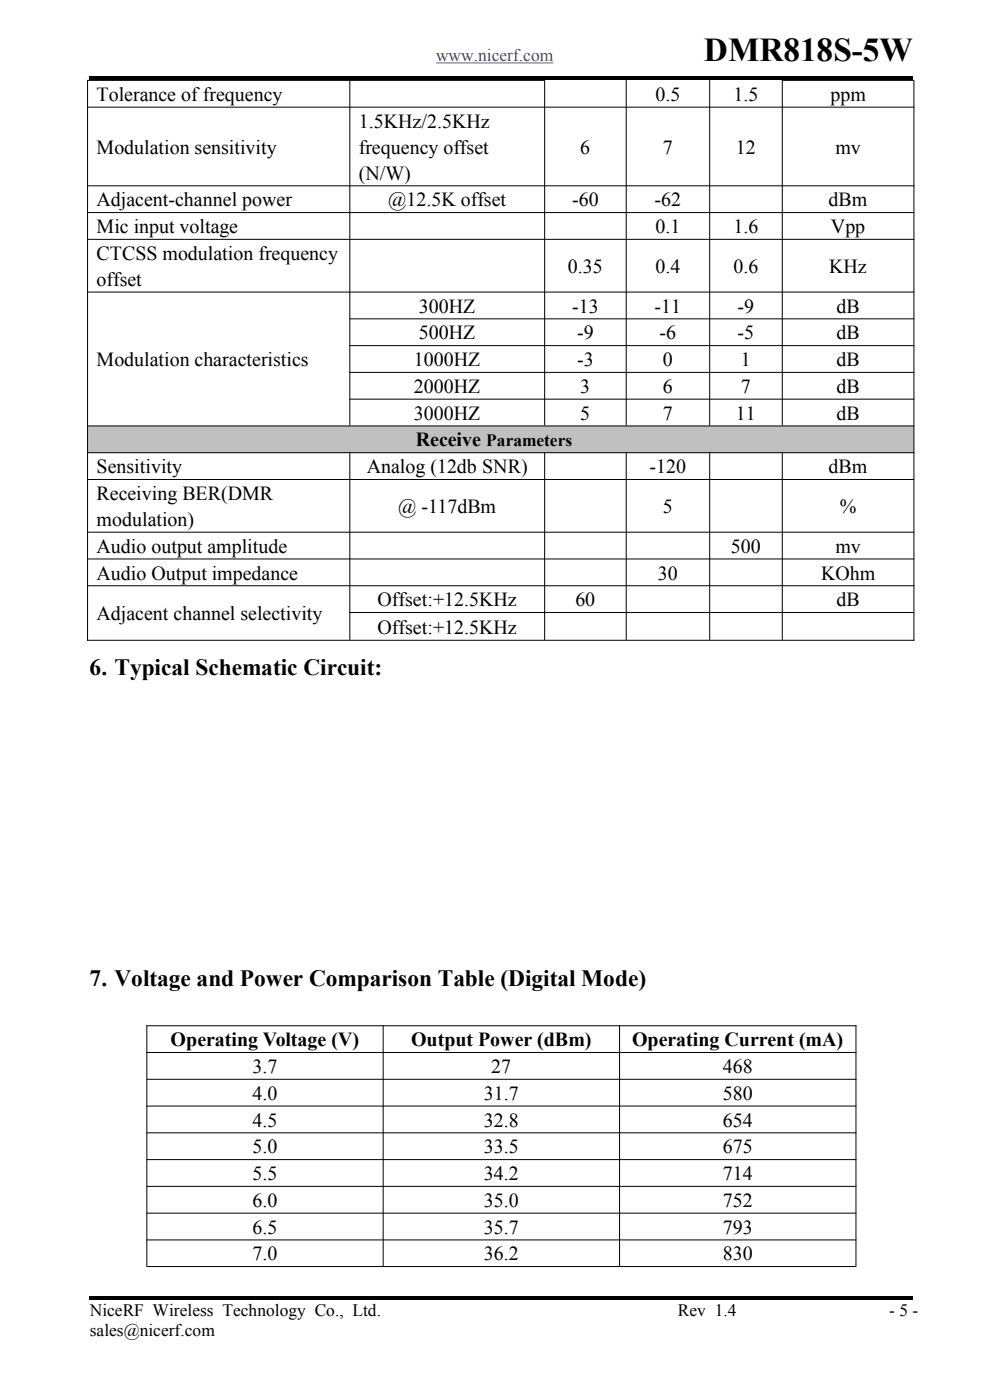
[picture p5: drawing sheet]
<svg xmlns="http://www.w3.org/2000/svg" width="210mm" height="297mm" viewBox="0 0 210 297" stroke-linecap="round" stroke-linejoin="round" font-family="sans-serif">
<defs><g id="words">
<text font-size="7.1" x="149.3" y="12.9">DMR818S-5W</text>
<g font-size="5">
<text x="19" y="143.2">6. Typical Schematic Circuit:</text>
<text x="19" y="209.2">7. Voltage and Power Comparison Table (Digital Mode)</text>
</g>
<g font-size="4.2">
<text x="20.5" y="21.4">Tolerance offrequency</text>
<text x="139.1" y="21.4">0.5</text>
<text x="155.6" y="21.4">1.5</text>
<text x="176.1" y="21.4">ppm</text>
<text x="76.1" y="27.1">1.5KHz/2.5KHz</text>
<text x="20.5" y="32.6">Modulation sensitivity</text>
<text x="76.1" y="32.6">frequency offset</text>
<text x="123.1" y="32.6">6</text>
<text x="140.6" y="32.6">7</text>
<text x="156.1" y="32.6">12</text>
<text x="177.2" y="32.6">mv</text>
<text x="76.1" y="38.1">(N/W)</text>
<text x="20.5" y="43.8">Adjacent-channel power</text>
<text x="82.3" y="43.8">@12.5K offset</text>
<text x="121.4" y="43.8">-60</text>
<text x="138.9" y="43.8">-62</text>
<text x="175.8" y="43.8">dBm</text>
<text x="20.5" y="49.5">Mic input voltage</text>
<text x="139.1" y="49.5">0.1</text>
<text x="155.6" y="49.5">1.6</text>
<text x="176.3" y="49.5">Vpp</text>
<text x="20.5" y="55.1">CTCSS modulation frequency</text>
<text x="120.5" y="57.9">0.35</text>
<text x="139.1" y="57.9">0.4</text>
<text x="155.6" y="57.9">0.6</text>
<text x="175.9" y="57.9">KHz</text>
<text x="20.5" y="60.6">offset</text>
<text x="88.9" y="66.3">300HZ</text>
<text x="88.9" y="72">500HZ</text>
<text x="121.4" y="66.3">-13</text>
<text x="122.4" y="72">-9</text>
<text x="138.9" y="66.3">-11</text>
<text x="139.9" y="72">-6</text>
<text x="156.5" y="66.3">-9</text>
<text x="156.5" y="72">-5</text>
<text x="177.4" y="66.3">dB</text>
<text x="177.4" y="72">dB</text>
<text x="20.5" y="77.7">Modulation characteristics</text>
<text x="87.8" y="77.7">1000HZ</text>
<text x="122.4" y="77.7">-3</text>
<text x="140.6" y="77.7">0</text>
<text x="157.2" y="77.7">1</text>
<text x="177.4" y="77.7">dB</text>
<text x="87.8" y="83.4">2000HZ</text>
<text x="123.1" y="83.4">3</text>
<text x="140.6" y="83.4">6</text>
<text x="157.2" y="83.4">7</text>
<text x="177.4" y="83.4">dB</text>
<text x="87.8" y="89">3000HZ</text>
<text x="123.1" y="89">5</text>
<text x="140.6" y="89">7</text>
<text x="156.1" y="89">11</text>
<text x="177.4" y="89">dB</text>
<text x="88.2" y="94.7">Receive</text>
<text x="20.5" y="100.4">Sensitivity</text>
<text x="77.8" y="100.4">Analog (12db SNR)</text>
<text x="137.8" y="100.4">-120</text>
<text x="175.8" y="100.4">dBm</text>
<text x="20.5" y="106.1">Receiving BER(DMR</text>
<text x="20.5" y="111.6">modulation)</text>
<text x="84.5" y="108.8">@ -117dBm</text>
<text x="140.6" y="108.8">5</text>
<text x="178.1" y="108.8">%</text>
<text x="20.5" y="117.3">Audio output amplitude</text>
<text x="155.1" y="117.3">500</text>
<text x="177.2" y="117.3">mv</text>
<text x="20.5" y="123">Audio Output impedance</text>
<text x="139.6" y="123">30</text>
<text x="174.2" y="123">KOhm</text>
<text x="20.5" y="131.5">Adjacent channel selectivity</text>
<text x="80.1" y="128.6">Offset:+12.5KHz</text>
<text x="122" y="128.6">60</text>
<text x="177.4" y="128.6">dB</text>
<text x="80.1" y="134.4">Offset:+12.5KHz</text>
<text x="36.2" y="222">Operating Voltage (V)</text>
<text x="87.2" y="222">Output Power (dBm)</text>
<text x="134.1" y="222">Operating Current (mA)</text>
<text x="53.6" y="227.6">3.7</text>
<text x="104.2" y="227.6">27</text>
<text x="153.3" y="227.6">468</text>
<text x="53.6" y="233.3">4.0</text>
<text x="102.7" y="233.3">31.7</text>
<text x="153.3" y="233.3">580</text>
<text x="53.6" y="239">4.5</text>
<text x="102.7" y="239">32.8</text>
<text x="153.3" y="239">654</text>
<text x="53.6" y="244.7">5.0</text>
<text x="102.7" y="244.7">33.5</text>
<text x="153.3" y="244.7">675</text>
<text x="53.6" y="250.4">5.5</text>
<text x="102.7" y="250.4">34.2</text>
<text x="153.3" y="250.4">714</text>
<text x="53.6" y="256">6.0</text>
<text x="102.7" y="256">35.0</text>
<text x="153.3" y="256">752</text>
<text x="53.6" y="261.7">6.5</text>
<text x="102.7" y="261.7">35.7</text>
<text x="153.3" y="261.7">793</text>
<text x="53.6" y="267.4">7.0</text>
<text x="102.7" y="267.4">36.2</text>
<text x="153.3" y="267.4">830</text>
</g>
<text font-size="3.7" fill="#00f" x="92.5" y="12.9">www.nicerf.com</text>
<g font-size="3.7">
<text x="103.1" y="94.7">Parameters</text>
<text x="19" y="279.2">NiceRF Wireless Technology Co., Ltd.</text>
<text x="143.8" y="279.2">Rev 1.4</text>
<text x="188.6" y="279.1">- 5 -</text>
<text x="19" y="283.4">sales@nicerf.com</text>
</g>
</g></defs>
<path d="M92.5 13.3h24.9" fill="none" stroke="#00f" stroke-width=".21"/>
<path d="M19 16.3h174.7M19 16.8h174.7M19 275h174.7M19 275.6h174.7" fill="none" stroke="#000" stroke-width=".25"/>
<path d="M18.6 90.4h175.2v5.6h-175.2z" fill-rule="evenodd" fill="#c0c0c0"/>
<g fill="none" stroke="#000" stroke-width=".21">
<path d="M18.5 17.1h97.1M18.6 17v118.9M74.2 17v73.3M115.5 17.1v73.2M132.8 17v73.3M150.5 17v73.3M165.9 17.1h28.1M165.9 17v73.3M193.9 17.1v118.8M18.5 22.7h175.5M18.5 39.4h175.5M18.5 45.1h175.5"/>
<path d="M18.5 50.8h175.5M18.5 62h175.5M74.1 67.6h119.9M74.1 73.3h119.9M74.1 79h119.9M18.5 90.4h175.5M18.5 96h175.5M74.1 84.7h119.9M74.2 96v39.7M115.5 96v39.7M132.8 96v39.7M150.5 96v39.7"/>
<path d="M165.9 96v39.7M18.5 101.7h175.5M18.5 112.9h175.5M18.5 118.6h175.5M18.5 124.3h175.5M18.5 135.8h175.5M74.1 129.9h119.9M31.1 217.6h150.6M31.2 217.5v51.1M81.3 217.5v51.1M131.4 217.5v51.1M181.6 217.5v51.1"/>
<path d="M31.1 223.3h150.6M31.1 229h150.6M31.1 234.6h150.6M31.1 240.3h150.6M31.1 246h150.6M31.1 251.7h150.6M31.1 257.4h150.6M31.1 263h150.6M31.1 268.7h150.6"/>
</g>
<use href="#words"/>
</svg>
